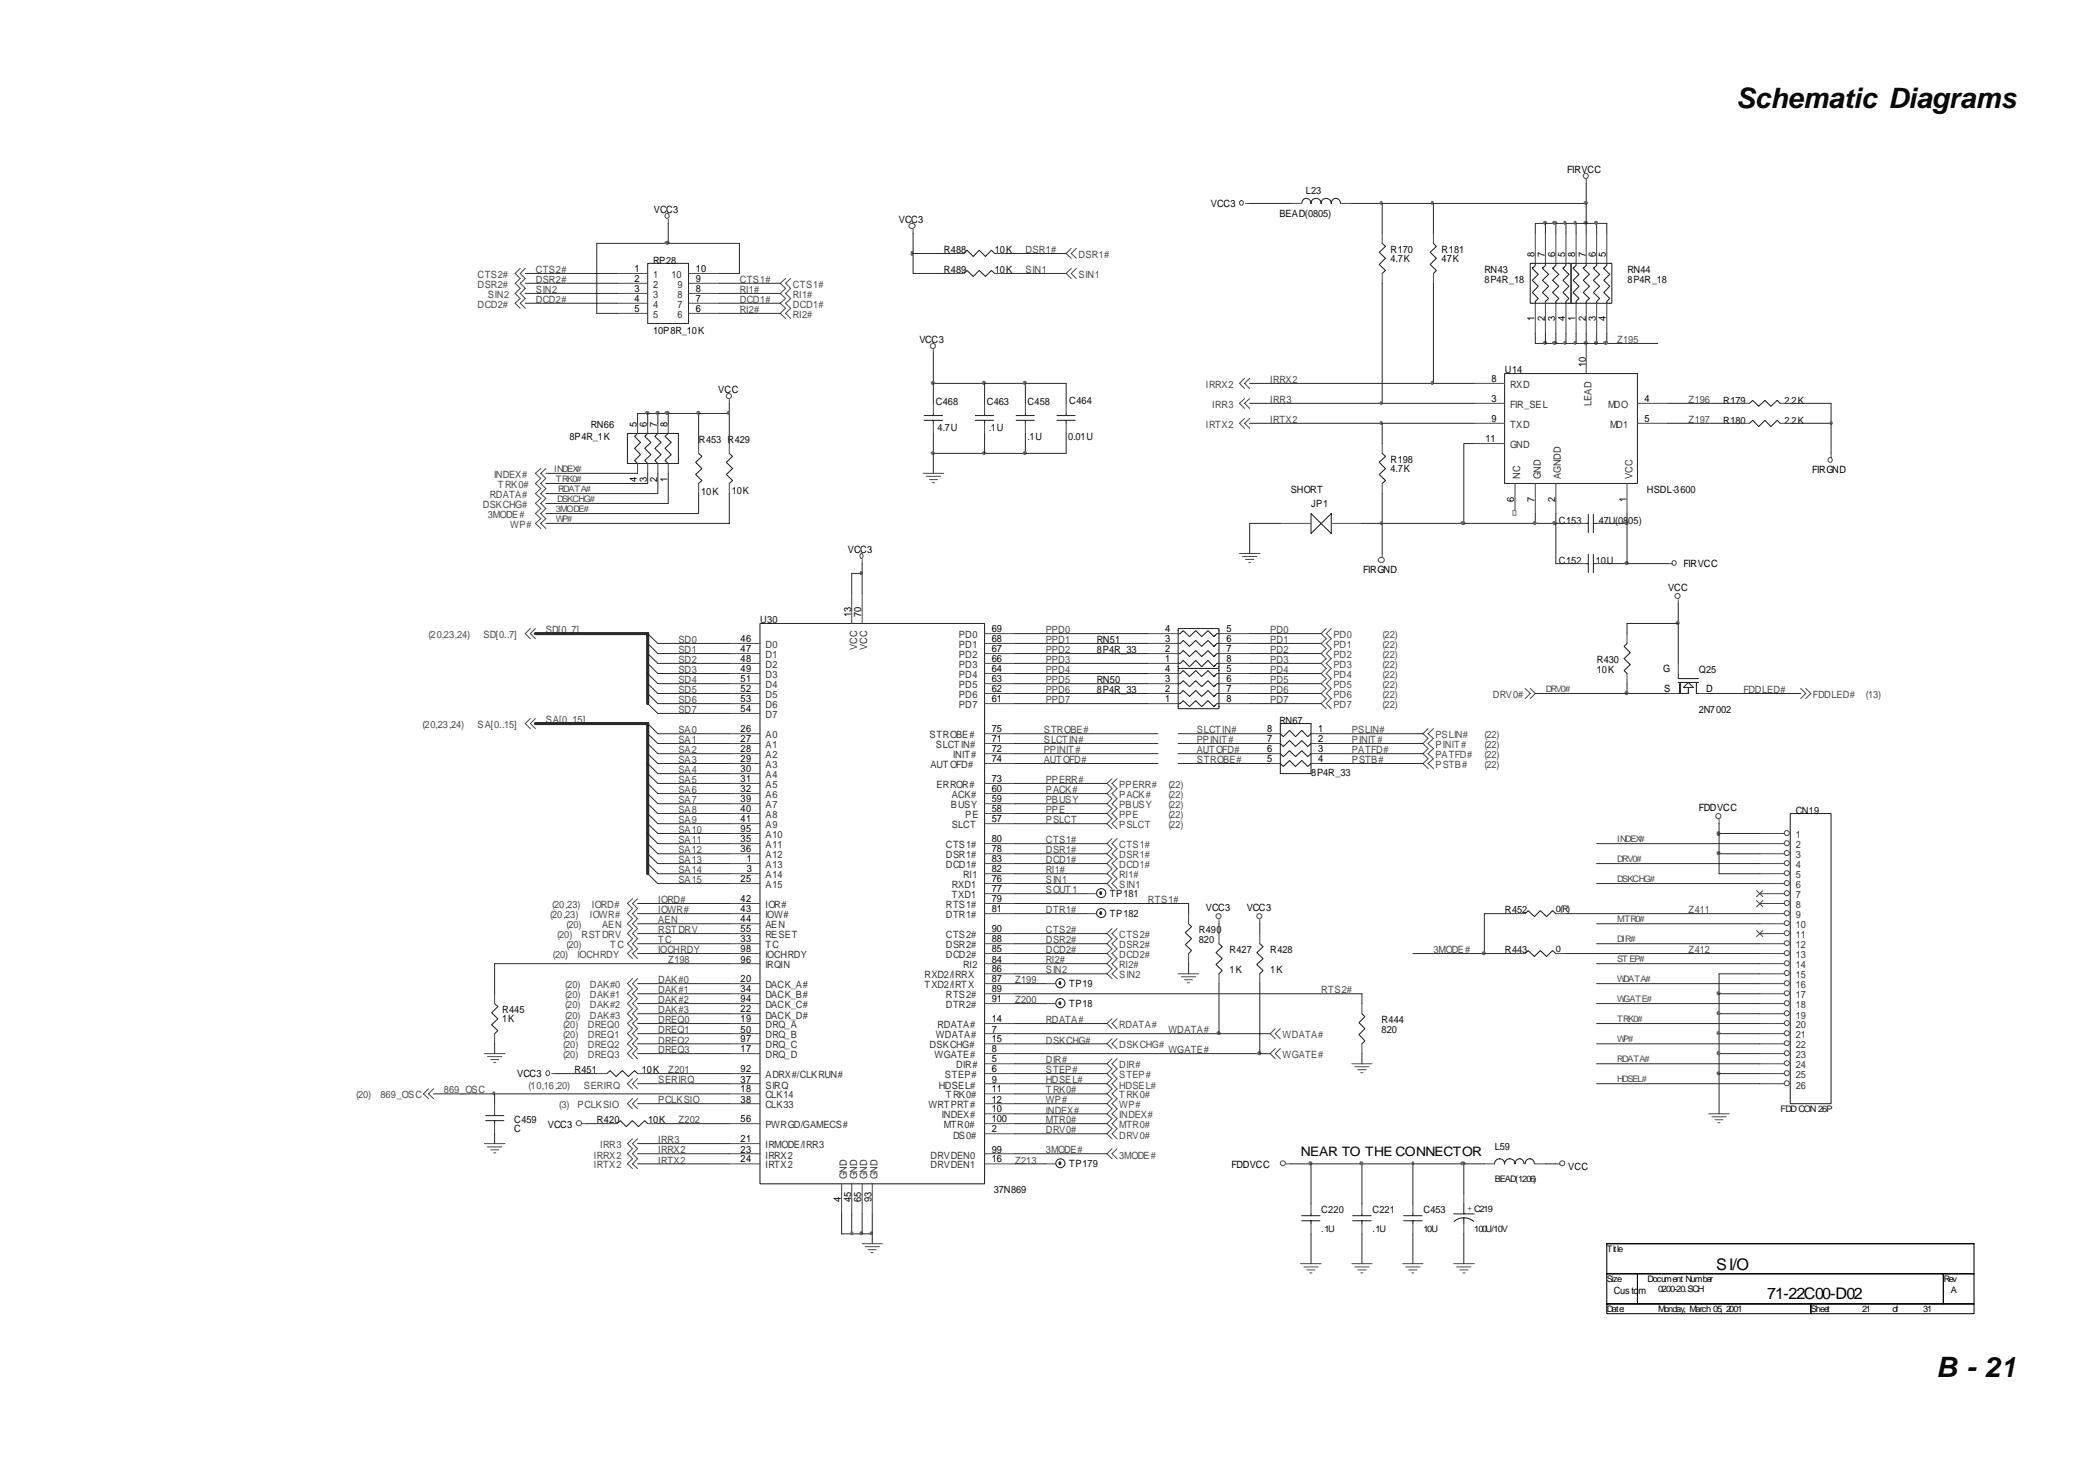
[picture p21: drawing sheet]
<svg xmlns="http://www.w3.org/2000/svg" width="297mm" height="210mm" viewBox="0 0 297 210" stroke-linecap="round" stroke-linejoin="round" font-family="sans-serif">
<defs><g id="words">
<g font-size="4">
<text x="246.7" y="15.4">Schematic Diagrams</text>
<text x="275.2" y="195.6">B - 21</text>
</g>
<g font-size="2.3">
<text x="241.5" y="176.2">ÂÅ¤Ñ ¹q ¸£</text>
<text x="243.9" y="180.4">S I/O</text>
<text x="251.1" y="184.7">71-22C00-D02</text>
</g>
<text font-size="1.8" x="184.9" y="164.3">NEAR TO THE CONNECTOR</text>
<g font-size="1.4">
<text x="172.1" y="29.4">VCC3</text>
<text x="222.7" y="24.6">FIRVCC</text>
<text x="92.9" y="30.3">VCC3</text>
<text x="127.7" y="31.7">VCC3</text>
<text x="90.2" y="38.7">1</text>
<text x="90.2" y="40.1">2</text>
<text x="90.2" y="41.5">3</text>
<text x="98.9" y="38.7">10</text>
<text x="98.9" y="40.1">9</text>
<text x="98.9" y="41.5">8</text>
<text x="218.1" y="36.5" transform="rotate(-90 218.1 36.5)">8</text>
<text x="219.6" y="36.5" transform="rotate(-90 219.6 36.5)">7</text>
<text x="221" y="36.5" transform="rotate(-90 221 36.5)">6</text>
<text x="222.4" y="36.5" transform="rotate(-90 222.4 36.5)">5</text>
<text x="223.9" y="36.5" transform="rotate(-90 223.9 36.5)">8</text>
<text x="225.4" y="36.5" transform="rotate(-90 225.4 36.5)">7</text>
<text x="226.8" y="36.5" transform="rotate(-90 226.8 36.5)">6</text>
<text x="228.2" y="36.5" transform="rotate(-90 228.2 36.5)">5</text>
<text x="90.2" y="42.9">4</text>
<text x="90.2" y="44.4">5</text>
<text x="98.9" y="42.9">7</text>
<text x="98.9" y="44.4">6</text>
<text x="218.1" y="45.7" transform="rotate(-90 218.1 45.7)">1</text>
<text x="219.6" y="45.7" transform="rotate(-90 219.6 45.7)">2</text>
<text x="221" y="45.7" transform="rotate(-90 221 45.7)">3</text>
<text x="222.4" y="45.7" transform="rotate(-90 222.4 45.7)">4</text>
<text x="223.9" y="45.7" transform="rotate(-90 223.9 45.7)">1</text>
<text x="225.4" y="45.7" transform="rotate(-90 225.4 45.7)">2</text>
<text x="226.8" y="45.7" transform="rotate(-90 226.8 45.7)">3</text>
<text x="228.2" y="45.7" transform="rotate(-90 228.2 45.7)">4</text>
<text x="130.7" y="48.8">VCC3</text>
<text x="225.4" y="52.1" transform="rotate(-90 225.4 52.1)">10</text>
<text x="102.1" y="55.9">VCC</text>
<text x="212" y="54.3">8</text>
<text x="212" y="60">9</text>
<text x="212" y="57.2">3</text>
<text x="233.7" y="57.2">4</text>
<text x="233.7" y="60">5</text>
<text x="90.5" y="60.6" transform="rotate(-90 90.5 60.6)">5</text>
<text x="91.9" y="60.6" transform="rotate(-90 91.9 60.6)">6</text>
<text x="93.4" y="60.6" transform="rotate(-90 93.4 60.6)">7</text>
<text x="94.8" y="60.6" transform="rotate(-90 94.8 60.6)">8</text>
<text x="211.1" y="62.8">11</text>
<text x="90.5" y="68.5" transform="rotate(-90 90.5 68.5)">4</text>
<text x="91.9" y="68.5" transform="rotate(-90 91.9 68.5)">3</text>
<text x="93.4" y="68.5" transform="rotate(-90 93.4 68.5)">2</text>
<text x="94.8" y="68.5" transform="rotate(-90 94.8 68.5)">1</text>
<text x="215.2" y="71.3" transform="rotate(-90 215.2 71.3)">6</text>
<text x="218.1" y="71.3" transform="rotate(-90 218.1 71.3)">7</text>
<text x="221" y="71.3" transform="rotate(-90 221 71.3)">2</text>
<text x="231.2" y="71.3" transform="rotate(-90 231.2 71.3)">1</text>
<text x="257.5" y="67.2">FIRGND</text>
<text x="120.5" y="78.6">VCC3</text>
<text x="193.7" y="81.5">FIRGND</text>
<text x="239.2" y="80.6">FIRVCC</text>
<text x="121" y="87.6" transform="rotate(-90 121 87.6)">13</text>
<text x="122.4" y="87.6" transform="rotate(-90 122.4 87.6)">70</text>
<text x="141" y="89.8">69</text>
<text x="165.6" y="89.8">4</text>
<text x="174.3" y="89.8">5</text>
<text x="237.1" y="84">VCC</text>
<text x="105.3" y="91.3">46</text>
<text x="105.3" y="92.7">47</text>
<text x="105.3" y="94.1">48</text>
<text x="105.3" y="95.6">49</text>
<text x="141" y="91.3">68</text>
<text x="141" y="92.7">67</text>
<text x="141" y="94.1">66</text>
<text x="141" y="95.6">64</text>
<text x="165.6" y="94.1">1</text>
<text x="165.6" y="92.7">2</text>
<text x="165.6" y="91.3">3</text>
<text x="165.6" y="95.6">4</text>
<text x="174.3" y="94.1">8</text>
<text x="174.3" y="92.7">7</text>
<text x="174.3" y="91.3">6</text>
<text x="174.3" y="95.6">5</text>
<text x="236.4" y="95.6">G</text>
<text x="105.3" y="97">51</text>
<text x="105.3" y="98.4">52</text>
<text x="105.3" y="99.8">53</text>
<text x="105.3" y="101.2">54</text>
<text x="141" y="97">63</text>
<text x="141" y="98.4">62</text>
<text x="141" y="99.8">61</text>
<text x="165.6" y="99.8">1</text>
<text x="165.6" y="98.4">2</text>
<text x="165.6" y="97">3</text>
<text x="174.3" y="99.8">8</text>
<text x="174.3" y="98.4">7</text>
<text x="174.3" y="97">6</text>
<text x="236.5" y="98.4">S</text>
<text x="242.5" y="98.4">D</text>
<text x="105.3" y="104.1">26</text>
<text x="105.3" y="105.5">27</text>
<text x="105.3" y="106.9">28</text>
<text x="141" y="104.1">75</text>
<text x="141" y="105.5">71</text>
<text x="141" y="106.9">72</text>
<text x="180.1" y="106.9">6</text>
<text x="180.1" y="105.5">7</text>
<text x="180.1" y="104.1">8</text>
<text x="187.3" y="104.1">1</text>
<text x="187.3" y="105.5">2</text>
<text x="187.3" y="106.9">3</text>
<text x="105.3" y="108.3">29</text>
<text x="105.3" y="109.7">30</text>
<text x="105.3" y="111.2">31</text>
<text x="105.3" y="112.6">32</text>
<text x="141" y="108.3">74</text>
<text x="141" y="112.6">60</text>
<text x="141" y="111.2">73</text>
<text x="180.1" y="108.3">5</text>
<text x="187.3" y="108.3">4</text>
<text x="105.3" y="114">39</text>
<text x="105.3" y="115.5">40</text>
<text x="105.3" y="116.8">41</text>
<text x="105.3" y="118.3">95</text>
<text x="105.3" y="119.7">35</text>
<text x="141" y="114">59</text>
<text x="141" y="115.5">58</text>
<text x="141" y="116.8">57</text>
<text x="141" y="119.7">80</text>
<text x="241.5" y="115.3">FDDVCC</text>
<text x="105.3" y="121.1">36</text>
<text x="105.3" y="125.4">25</text>
<text x="106.2" y="122.6">1</text>
<text x="106.2" y="124">3</text>
<text x="141" y="121.1">78</text>
<text x="141" y="122.6">83</text>
<text x="141" y="124">82</text>
<text x="141" y="125.4">76</text>
<text x="105.3" y="128.2">42</text>
<text x="105.3" y="129.7">43</text>
<text x="105.3" y="131.1">44</text>
<text x="141" y="128.2">79</text>
<text x="141" y="129.7">81</text>
<text x="141" y="126.8">77</text>
<text x="171.4" y="129.5">VCC3</text>
<text x="177.2" y="129.5">VCC3</text>
<text x="105.3" y="132.5">55</text>
<text x="105.3" y="133.9">33</text>
<text x="105.3" y="135.3">98</text>
<text x="105.3" y="136.8">96</text>
<text x="141" y="132.5">90</text>
<text x="141" y="133.9">88</text>
<text x="141" y="135.3">85</text>
<text x="141" y="136.8">84</text>
<text x="105.3" y="139.6">20</text>
<text x="105.3" y="141">34</text>
<text x="105.3" y="142.5">94</text>
<text x="105.3" y="143.9">22</text>
<text x="141" y="138.2">86</text>
<text x="141" y="141">89</text>
<text x="141" y="142.5">91</text>
<text x="141" y="139.6">87</text>
<text x="105.3" y="145.3">19</text>
<text x="105.3" y="146.7">50</text>
<text x="105.3" y="148.1">97</text>
<text x="105.3" y="149.6">17</text>
<text x="141" y="145.3">14</text>
<text x="141" y="146.7">7</text>
<text x="141" y="148.1">15</text>
<text x="141" y="149.6">8</text>
<text x="73.5" y="153.1">VCC3</text>
<text x="105.3" y="152.4">92</text>
<text x="105.3" y="155.2">18</text>
<text x="105.3" y="153.8">37</text>
<text x="141" y="151">5</text>
<text x="141" y="152.4">6</text>
<text x="141" y="153.8">9</text>
<text x="141" y="155.2">11</text>
<text x="77.9" y="160.2">VCC3</text>
<text x="105.3" y="159.5">56</text>
<text x="105.3" y="156.7">38</text>
<text x="141" y="156.7">12</text>
<text x="141" y="158.1">10</text>
<text x="141" y="159.5">100</text>
<text x="141" y="160.9">2</text>
<text x="105.3" y="163.8">23</text>
<text x="105.3" y="165.2">24</text>
<text x="105.3" y="162.4">21</text>
<text x="141" y="163.8">99</text>
<text x="141" y="165.2">16</text>
<text x="175" y="166">FDDVCC</text>
<text x="222.9" y="166.2">VCC</text>
<text x="119.5" y="170.8" transform="rotate(-90 119.5 170.8)">4</text>
<text x="121" y="170.8" transform="rotate(-90 121 170.8)">45</text>
<text x="122.4" y="170.8" transform="rotate(-90 122.4 170.8)">65</text>
<text x="123.8" y="170.8" transform="rotate(-90 123.8 170.8)">93</text>
<text x="229.4" y="183.9">Custom</text>
</g>
<g font-size="1.4" fill="#0d0d0d">
<text x="185.6" y="27.6">L23</text>
<text x="134.1" y="35.9">R488</text>
<text x="141.4" y="35.9">10K</text>
<text x="181.8" y="30.9">BEAD(0805)</text>
<text x="197.6" y="35.9">R170</text>
<text x="204.9" y="35.9">R181</text>
<text x="92.8" y="37.5">RP28</text>
<text x="134.1" y="38.8">R489</text>
<text x="141.4" y="38.8">10K</text>
<text x="197.6" y="37.3">4.7K</text>
<text x="204.9" y="37.3">47K</text>
<text x="211" y="38.8">RN43</text>
<text x="211" y="40.2">8P4R_18</text>
<text x="231.3" y="38.8">RN44</text>
<text x="231.3" y="40.2">8P4R_18</text>
<text x="92.8" y="47.5">10P8R_10K</text>
<text x="213.9" y="53">U14</text>
<text x="133" y="57.6">C468</text>
<text x="140.2" y="57.6">C463</text>
<text x="146" y="57.6">C458</text>
<text x="152" y="57.5">C464</text>
<text x="244.9" y="57.5">R179</text>
<text x="253.6" y="57.5">2.2K</text>
<text x="80.9" y="62.5">8P4R_1K</text>
<text x="84" y="60.8">RN66</text>
<text x="99.3" y="63">R453 R429</text>
<text x="133.2" y="61.3">4.7U</text>
<text x="140.5" y="61.3">.1U</text>
<text x="146" y="62.5">.1U</text>
<text x="151.8" y="62.5">0.01U</text>
<text x="197.6" y="65.8">R198</text>
<text x="244.9" y="60.3">R180</text>
<text x="253.6" y="60.3">2.2K</text>
<text x="99.6" y="70.4">10K</text>
<text x="104" y="70.2">10K</text>
<text x="183.5" y="70.1">SHORT</text>
<text x="197.6" y="67.1">4.7K</text>
<text x="234" y="70.1">HSDL-3600</text>
<text x="186.3" y="72.1">JP1</text>
<text x="221.6" y="74.5">C153</text>
<text x="226.8" y="74.5">.47U(0805)</text>
<text x="221.6" y="80.2">C152</text>
<text x="226.8" y="80.2">10U</text>
<text x="108" y="88.6">U30</text>
<text x="155.9" y="91.4">RN51</text>
<text x="155.9" y="92.8">8P4R_33</text>
<text x="226.9" y="94.2">R430</text>
<text x="226.9" y="95.7">10K</text>
<text x="241.5" y="95.7">Q25</text>
<text x="155.9" y="97.1">RN50</text>
<text x="155.9" y="98.5">8P4R_33</text>
<text x="241.5" y="101.4">2N7002</text>
<text x="181.8" y="102.9">RN67</text>
<text x="186.3" y="110.3">8P4R_33</text>
<text x="255.2" y="115.7">CN19</text>
<text x="157.8" y="130.4">TP182</text>
<text x="157.8" y="127.5">TP181</text>
<text x="213.9" y="129.8">R452</text>
<text x="170.4" y="132.6">R490</text>
<text x="170.4" y="134.1">820</text>
<text x="174.7" y="135.5">R427</text>
<text x="180.5" y="135.5">R428</text>
<text x="213.9" y="135.5">R443</text>
<text x="152" y="143.2">TP18</text>
<text x="152" y="140.3">TP19</text>
<text x="174.7" y="138.3">1K</text>
<text x="180.5" y="138.3">1K</text>
<text x="71.4" y="144">R445</text>
<text x="71.4" y="145.3">1K</text>
<text x="196.3" y="145.4">R444</text>
<text x="196.3" y="146.7">820</text>
<text x="81.6" y="152.5">R451</text>
<text x="91.2" y="152.5">10K</text>
<text x="73.1" y="159.6">C459</text>
<text x="73.1" y="160.9">C</text>
<text x="84.8" y="159.6">R420</text>
<text x="92.1" y="159.6">10K</text>
<text x="152" y="165.9">TP179</text>
<text x="212.5" y="163.5">L59</text>
<text x="141.2" y="169.6">37N869</text>
<text x="187.8" y="172.4">C220</text>
<text x="195.1" y="172.4">C221</text>
<text x="202.3" y="172.4">C453</text>
</g>
<g font-size="1.4" fill="#4a4a4a">
<text x="145.7" y="35.9">DSR1#</text>
<text x="67.9" y="39.5">CTS2#</text>
<text x="67.9" y="40.9">DSR2#</text>
<text x="76.1" y="41.7">SIN2</text>
<text x="76.1" y="38.8">CTS2#</text>
<text x="76.1" y="40.2">DSR2#</text>
<text x="105.1" y="40.2">CTS1#</text>
<text x="105.1" y="41.7">RI1#</text>
<text x="112.7" y="40.9">CTS1#</text>
<text x="145.7" y="38.8">SIN1</text>
<text x="153.3" y="36.7">DSR1#</text>
<text x="153.3" y="39.5">SIN1</text>
<text x="67.9" y="43.8">DCD2#</text>
<text x="69.3" y="42.4">SIN2</text>
<text x="76.1" y="43.1">DCD2#</text>
<text x="105.1" y="43.1">DCD1#</text>
<text x="105.1" y="44.5">RI2#</text>
<text x="112.7" y="45.2">RI2#</text>
<text x="112.7" y="43.8">DCD1#</text>
<text x="112.7" y="42.4">RI1#</text>
<text x="229.9" y="48.8">Z195</text>
<text x="171.4" y="55.2">IRRX2</text>
<text x="172.3" y="58">IRR3</text>
<text x="180.5" y="54.4">IRRX2</text>
<text x="180.5" y="57.3">IRR3</text>
<text x="240" y="57.3">Z196</text>
<text x="171.4" y="60.8">IRTX2</text>
<text x="180.5" y="60.1">IRTX2</text>
<text x="240" y="60.1">Z197</text>
<text x="69.6" y="70.8">RDATA#</text>
<text x="70.2" y="68">INDEX#</text>
<text x="70.8" y="69.4">TRK0#</text>
<text x="68.6" y="72.2">DSKCHG#</text>
<text x="69.3" y="73.6">3MODE#</text>
<text x="72.5" y="75.1">WP#</text>
<text x="60.9" y="90.7">(20,23,24)</text>
<text x="68.7" y="90.7">SD[0..7]</text>
<text x="77.6" y="90">SD[0..7]</text>
<text x="96.4" y="91.4">SD0</text>
<text x="96.4" y="92.8">SD1</text>
<text x="96.4" y="94.2">SD2</text>
<text x="96.4" y="95.7">SD3</text>
<text x="148.7" y="90">PPD0</text>
<text x="148.7" y="91.4">PPD1</text>
<text x="148.7" y="92.8">PPD2</text>
<text x="148.7" y="94.2">PPD3</text>
<text x="148.7" y="95.7">PPD4</text>
<text x="180.5" y="90">PD0</text>
<text x="180.5" y="91.4">PD1</text>
<text x="180.5" y="92.8">PD2</text>
<text x="180.5" y="94.2">PD3</text>
<text x="180.5" y="95.7">PD4</text>
<text x="189.5" y="90.7">PD0</text>
<text x="189.5" y="92.1">PD1</text>
<text x="189.5" y="93.6">PD2</text>
<text x="189.5" y="95">PD3</text>
<text x="196.5" y="90.7">(22)</text>
<text x="196.5" y="92.1">(22)</text>
<text x="196.5" y="93.6">(22)</text>
<text x="196.5" y="95">(22)</text>
<text x="96.4" y="97.1">SD4</text>
<text x="96.4" y="98.5">SD5</text>
<text x="96.4" y="100">SD6</text>
<text x="96.4" y="101.4">SD7</text>
<text x="148.7" y="97.1">PPD5</text>
<text x="148.7" y="98.5">PPD6</text>
<text x="148.7" y="100">PPD7</text>
<text x="180.5" y="97.1">PD5</text>
<text x="180.5" y="98.5">PD6</text>
<text x="180.5" y="100">PD7</text>
<text x="189.5" y="96.4">PD4</text>
<text x="189.5" y="97.8">PD5</text>
<text x="189.5" y="99.2">PD6</text>
<text x="189.5" y="100.7">PD7</text>
<text x="196.5" y="96.4">(22)</text>
<text x="196.5" y="97.8">(22)</text>
<text x="196.5" y="99.2">(22)</text>
<text x="196.5" y="100.7">(22)</text>
<text x="212.2" y="99.2">DRV0#</text>
<text x="247.8" y="98.5">FDDLED#</text>
<text x="257.7" y="99.2">FDDLED#</text>
<text x="265.2" y="99.2">(13)</text>
<text x="60.1" y="103.5">(20,23,24)</text>
<text x="67.9" y="103.5">SA[0..15]</text>
<text x="77.6" y="102.8">SA[0..15]</text>
<text x="96.4" y="104.2">SA0</text>
<text x="96.4" y="105.6">SA1</text>
<text x="96.4" y="107.1">SA2</text>
<text x="148.4" y="104.2">STROBE#</text>
<text x="148.4" y="105.6">SLCTIN#</text>
<text x="148.4" y="107.1">PPINIT#</text>
<text x="170.1" y="104.2">SLCTIN#</text>
<text x="170.1" y="105.6">PPINIT#</text>
<text x="170.1" y="107.1">AUTOFD#</text>
<text x="192.1" y="104.2">PSLIN#</text>
<text x="192.1" y="107.1">PATFD#</text>
<text x="192.1" y="105.6">PINIT#</text>
<text x="204" y="107.7">PATFD#</text>
<text x="204" y="106.3">PINIT#</text>
<text x="204" y="104.9">PSLIN#</text>
<text x="211" y="107.7">(22)</text>
<text x="211" y="106.3">(22)</text>
<text x="211" y="104.9">(22)</text>
<text x="96.4" y="108.5">SA3</text>
<text x="96.4" y="109.9">SA4</text>
<text x="96.4" y="111.3">SA5</text>
<text x="96.4" y="112.7">SA6</text>
<text x="148.4" y="108.5">AUTOFD#</text>
<text x="148.7" y="111.3">PPERR#</text>
<text x="148.7" y="112.7">PACK#</text>
<text x="159.1" y="113.5">PACK#</text>
<text x="159.1" y="112">PPERR#</text>
<text x="166.1" y="113.5">(22)</text>
<text x="166.1" y="112">(22)</text>
<text x="170.1" y="108.5">STROBE#</text>
<text x="192.1" y="108.5">PSTB#</text>
<text x="204" y="109.2">PSTB#</text>
<text x="211" y="109.2">(22)</text>
<text x="96.4" y="114.2">SA7</text>
<text x="96.4" y="115.6">SA8</text>
<text x="96.4" y="117">SA9</text>
<text x="96.4" y="118.4">SA10</text>
<text x="96.4" y="119.9">SA11</text>
<text x="148.7" y="114.2">PBUSY</text>
<text x="148.7" y="115.6">PPE</text>
<text x="148.7" y="117">PSLCT</text>
<text x="148.7" y="119.9">CTS1#</text>
<text x="159.1" y="114.9">PBUSY</text>
<text x="159.1" y="116.3">PPE</text>
<text x="159.1" y="117.7">PSLCT</text>
<text x="166.1" y="114.9">(22)</text>
<text x="166.1" y="116.3">(22)</text>
<text x="166.1" y="117.7">(22)</text>
<text x="96.4" y="121.2">SA12</text>
<text x="96.4" y="122.7">SA13</text>
<text x="96.4" y="124.1">SA14</text>
<text x="96.4" y="125.5">SA15</text>
<text x="148.7" y="121.2">DSR1#</text>
<text x="148.7" y="122.7">DCD1#</text>
<text x="148.7" y="124.1">RI1#</text>
<text x="148.7" y="125.5">SIN1</text>
<text x="159.1" y="123.4">DCD1#</text>
<text x="159.1" y="122">DSR1#</text>
<text x="159.1" y="120.6">CTS1#</text>
<text x="159.1" y="124.8">RI1#</text>
<text x="78.2" y="130.5">(20,23)</text>
<text x="78.5" y="129.1">(20,23)</text>
<text x="80.5" y="131.9">(20)</text>
<text x="83.8" y="130.5">IOWR#</text>
<text x="84.1" y="129.1">IORD#</text>
<text x="85.6" y="131.9">AEN</text>
<text x="93.5" y="128.4">IORD#</text>
<text x="93.5" y="129.8">IOWR#</text>
<text x="93.5" y="131.2">AEN</text>
<text x="148.7" y="127">SOUT1</text>
<text x="148.7" y="129.8">DTR1#</text>
<text x="159.1" y="126.2">SIN1</text>
<text x="163.1" y="128.4">RTS1#</text>
<text x="240" y="129.8">Z411</text>
<text x="78.6" y="136.2">(20)</text>
<text x="79.2" y="133.4">(20)</text>
<text x="80.5" y="134.8">(20)</text>
<text x="82.1" y="136.2">IOCHRDY</text>
<text x="82.7" y="133.4">RSTDRV</text>
<text x="86.7" y="134.8">TC</text>
<text x="93.5" y="132.6">RSTDRV</text>
<text x="93.5" y="134.1">TC</text>
<text x="93.5" y="135.5">IOCHRDY</text>
<text x="95" y="136.9">Z198</text>
<text x="148.7" y="132.6">CTS2#</text>
<text x="148.7" y="134.1">DSR2#</text>
<text x="148.7" y="135.5">DCD2#</text>
<text x="148.7" y="136.9">RI2#</text>
<text x="159.1" y="137.6">RI2#</text>
<text x="159.1" y="136.2">DCD2#</text>
<text x="159.1" y="134.8">DSR2#</text>
<text x="159.1" y="133.4">CTS2#</text>
<text x="203.7" y="135.5">3MODE#</text>
<text x="240" y="135.5">Z412</text>
<text x="80.3" y="141.9">(20)</text>
<text x="80.3" y="143.3">(20)</text>
<text x="80.3" y="140.5">(20)</text>
<text x="83.8" y="141.9">DAK#1</text>
<text x="83.8" y="143.3">DAK#2</text>
<text x="83.8" y="140.5">DAK#0</text>
<text x="93.5" y="139.7">DAK#0</text>
<text x="93.5" y="141.2">DAK#1</text>
<text x="93.5" y="142.6">DAK#2</text>
<text x="144.3" y="139.7">Z199</text>
<text x="144.3" y="142.6">Z200</text>
<text x="148.7" y="138.3">SIN2</text>
<text x="159.1" y="139">SIN2</text>
<text x="187.8" y="141.2">RTS2#</text>
<text x="80" y="147.6">(20)</text>
<text x="80" y="149">(20)</text>
<text x="80" y="146.1">(20)</text>
<text x="80.3" y="144.7">(20)</text>
<text x="83.5" y="147.6">DREQ1</text>
<text x="83.5" y="149">DREQ2</text>
<text x="83.5" y="146.1">DREQ0</text>
<text x="83.8" y="144.7">DAK#3</text>
<text x="93.5" y="144">DAK#3</text>
<text x="93.5" y="145.4">DREQ0</text>
<text x="93.5" y="146.9">DREQ1</text>
<text x="93.5" y="148.3">DREQ2</text>
<text x="93.5" y="149.7">DREQ3</text>
<text x="148.7" y="145.4">RDATA#</text>
<text x="148.7" y="148.3">DSKCHG#</text>
<text x="159.1" y="146.1">RDATA#</text>
<text x="159.1" y="149">DSKCHG#</text>
<text x="166.1" y="146.9">WDATA#</text>
<text x="166.1" y="149.7">WGATE#</text>
<text x="182.3" y="147.6">WDATA#</text>
<text x="63.1" y="155.4">869_OSC</text>
<text x="75.1" y="154.7">(10,16,20)</text>
<text x="80" y="150.4">(20)</text>
<text x="83" y="154.7">SERIRQ</text>
<text x="83.5" y="150.4">DREQ3</text>
<text x="93.5" y="154">SERIRQ</text>
<text x="95" y="152.5">Z201</text>
<text x="148.7" y="151.1">DIR#</text>
<text x="148.7" y="152.5">STEP#</text>
<text x="148.7" y="154">HDSEL#</text>
<text x="148.7" y="155.4">TRK0#</text>
<text x="159.1" y="151.8">DIR#</text>
<text x="159.1" y="153.3">STEP#</text>
<text x="159.1" y="154.7">HDSEL#</text>
<text x="182.3" y="150.4">WGATE#</text>
<text x="50.6" y="156.1">(20)</text>
<text x="54.1" y="156.1">869_OSC</text>
<text x="79.5" y="157.5">(3)</text>
<text x="82.1" y="157.5">PCLKSIO</text>
<text x="93.5" y="156.8">PCLKSIO</text>
<text x="96.4" y="159.6">Z202</text>
<text x="148.7" y="156.8">WP#</text>
<text x="148.7" y="158.2">INDEX#</text>
<text x="148.7" y="159.6">MTR0#</text>
<text x="148.7" y="161.1">DRV0#</text>
<text x="159.1" y="158.9">INDEX#</text>
<text x="159.1" y="160.4">MTR0#</text>
<text x="159.1" y="161.8">DRV0#</text>
<text x="159.1" y="156.1">TRK0#</text>
<text x="159.1" y="157.5">WP#</text>
<text x="84.4" y="164.6">IRRX2</text>
<text x="84.4" y="166">IRTX2</text>
<text x="85.3" y="163.2">IRR3</text>
<text x="93.5" y="162.5">IRR3</text>
<text x="93.5" y="163.9">IRRX2</text>
<text x="93.5" y="165.4">IRTX2</text>
<text x="144.3" y="165.4">Z213</text>
<text x="148.7" y="163.9">3MODE#</text>
<text x="159.1" y="164.6">3MODE#</text>
</g>
<g font-size="1.4" fill="#343434">
<text x="92.8" y="39.5">1</text>
<text x="92.8" y="40.9">2</text>
<text x="95.4" y="39.5">10</text>
<text x="96.3" y="40.9">9</text>
<text x="92.8" y="42.4">3</text>
<text x="92.8" y="43.8">4</text>
<text x="92.8" y="45.2">5</text>
<text x="96.3" y="42.4">8</text>
<text x="96.3" y="43.8">7</text>
<text x="96.3" y="45.2">6</text>
<text x="214.6" y="55.2">RXD</text>
<text x="214.6" y="58">FIR_SEL</text>
<text x="226.2" y="57.7" transform="rotate(-90 226.2 57.7)">LEAD</text>
<text x="228.5" y="58">MDO</text>
<text x="214.6" y="63.7">GND</text>
<text x="214.6" y="60.8">TXD</text>
<text x="228.8" y="60.8">MD1</text>
<text x="216.1" y="68" transform="rotate(-90 216.1 68)">NC</text>
<text x="219" y="68" transform="rotate(-90 219 68)">GND</text>
<text x="221.8" y="68" transform="rotate(-90 221.8 68)">AGNDD</text>
<text x="232" y="68" transform="rotate(-90 232 68)">VCC</text>
<text x="108.8" y="92.1">D0</text>
<text x="108.8" y="93.6">D1</text>
<text x="108.8" y="95">D2</text>
<text x="121.8" y="92.3" transform="rotate(-90 121.8 92.3)">VCC</text>
<text x="123.3" y="92.3" transform="rotate(-90 123.3 92.3)">VCC</text>
<text x="136.3" y="90.7">PD0</text>
<text x="136.3" y="92.1">PD1</text>
<text x="136.3" y="93.6">PD2</text>
<text x="136.3" y="95">PD3</text>
<text x="108.8" y="96.4">D3</text>
<text x="108.8" y="97.8">D4</text>
<text x="108.8" y="99.2">D5</text>
<text x="108.8" y="100.7">D6</text>
<text x="136.3" y="96.4">PD4</text>
<text x="136.3" y="97.8">PD5</text>
<text x="136.3" y="99.2">PD6</text>
<text x="136.3" y="100.7">PD7</text>
<text x="108.8" y="102.1">D7</text>
<text x="108.8" y="104.9">A0</text>
<text x="108.8" y="106.3">A1</text>
<text x="108.8" y="107.7">A2</text>
<text x="132.1" y="104.9">STROBE#</text>
<text x="133" y="106.3">SLCTIN#</text>
<text x="135.4" y="107.7">INIT#</text>
<text x="108.8" y="109.2">A3</text>
<text x="108.8" y="110.6">A4</text>
<text x="108.8" y="112">A5</text>
<text x="108.8" y="113.5">A6</text>
<text x="132.2" y="109.2">AUTOFD#</text>
<text x="133.1" y="112">ERROR#</text>
<text x="135.3" y="113.5">ACK#</text>
<text x="108.8" y="114.9">A7</text>
<text x="108.8" y="116.3">A8</text>
<text x="108.8" y="117.7">A9</text>
<text x="108.8" y="119.1">A10</text>
<text x="135.2" y="114.9">BUSY</text>
<text x="135.3" y="117.7">SLCT</text>
<text x="137.2" y="116.3">PE</text>
<text x="255.2" y="119.1">1</text>
<text x="108.8" y="120.6">A11</text>
<text x="108.8" y="122">A12</text>
<text x="108.8" y="123.4">A13</text>
<text x="108.8" y="124.8">A14</text>
<text x="134.4" y="120.6">CTS1#</text>
<text x="134.4" y="122">DSR1#</text>
<text x="134.4" y="123.4">DCD1#</text>
<text x="136.9" y="124.8">RI1</text>
<text x="255.2" y="120.6">2</text>
<text x="255.2" y="122">3</text>
<text x="255.2" y="123.4">4</text>
<text x="255.2" y="124.8">5</text>
<text x="108.8" y="129.1">IOR#</text>
<text x="108.8" y="130.5">IOW#</text>
<text x="108.8" y="131.9">AEN</text>
<text x="108.8" y="126.2">A15</text>
<text x="134.4" y="129.1">RTS1#</text>
<text x="134.4" y="130.5">DTR1#</text>
<text x="135.3" y="126.2">RXD1</text>
<text x="135.3" y="127.7">TXD1</text>
<text x="255.2" y="126.2">6</text>
<text x="255.2" y="127.7">7</text>
<text x="255.2" y="129.1">8</text>
<text x="255.2" y="130.5">9</text>
<text x="255.2" y="131.9">10</text>
<text x="108.8" y="133.4">RESET</text>
<text x="108.8" y="134.8">TC</text>
<text x="108.8" y="136.2">IOCHRDY</text>
<text x="108.8" y="137.6">IRQIN</text>
<text x="134.4" y="133.4">CTS2#</text>
<text x="134.4" y="134.8">DSR2#</text>
<text x="134.4" y="136.2">DCD2#</text>
<text x="136.9" y="137.6">RI2</text>
<text x="255.2" y="133.4">11</text>
<text x="255.2" y="134.8">12</text>
<text x="255.2" y="136.2">13</text>
<text x="255.2" y="137.6">14</text>
<text x="108.8" y="140.5">DACK_A#</text>
<text x="108.8" y="141.9">DACK_B#</text>
<text x="108.8" y="143.3">DACK_C#</text>
<text x="131.4" y="139">RXD2/IRRX</text>
<text x="131.4" y="140.5">TXD2/IRTX</text>
<text x="134.4" y="141.9">RTS2#</text>
<text x="134.4" y="143.3">DTR2#</text>
<text x="255.2" y="139">15</text>
<text x="255.2" y="140.5">16</text>
<text x="255.2" y="141.9">17</text>
<text x="255.2" y="143.3">18</text>
<text x="108.8" y="144.7">DACK_D#</text>
<text x="108.8" y="146.1">DRQ_A</text>
<text x="108.8" y="147.6">DRQ_B</text>
<text x="108.8" y="149">DRQ_C</text>
<text x="132.1" y="149">DSKCHG#</text>
<text x="133" y="147.6">WDATA#</text>
<text x="133.2" y="146.1">RDATA#</text>
<text x="255.2" y="144.7">19</text>
<text x="255.2" y="146.1">20</text>
<text x="255.2" y="147.6">21</text>
<text x="255.2" y="149">22</text>
<text x="108.8" y="150.4">DRQ_D</text>
<text x="108.8" y="153.3">ADRX#/CLKRUN#</text>
<text x="108.8" y="154.7">SIRQ</text>
<text x="132.8" y="150.4">WGATE#</text>
<text x="133.4" y="154.7">HDSEL#</text>
<text x="134.3" y="153.3">STEP#</text>
<text x="135.9" y="151.8">DIR#</text>
<text x="255.2" y="150.4">23</text>
<text x="255.2" y="151.8">24</text>
<text x="255.2" y="153.3">25</text>
<text x="255.2" y="154.7">26</text>
<text x="108.8" y="160.4">PWRGD/GAMECS#</text>
<text x="108.8" y="156.1">CLK14</text>
<text x="108.8" y="157.5">CLK33</text>
<text x="132" y="157.5">WRTPRT#</text>
<text x="133.8" y="158.9">INDEX#</text>
<text x="134.1" y="160.4">MTR0#</text>
<text x="134.4" y="156.1">TRK0#</text>
<text x="135.4" y="161.8">DS0#</text>
<text x="108.8" y="164.6">IRRX2</text>
<text x="108.8" y="166">IRTX2</text>
<text x="108.8" y="163.2">IRMODE/IRR3</text>
<text x="120.4" y="167.5" transform="rotate(-90 120.4 167.5)">GND</text>
<text x="121.8" y="167.5" transform="rotate(-90 121.8 167.5)">GND</text>
<text x="123.3" y="167.5" transform="rotate(-90 123.3 167.5)">GND</text>
<text x="124.7" y="167.5" transform="rotate(-90 124.7 167.5)">GND</text>
<text x="132.2" y="166">DRVDEN1</text>
<text x="132.2" y="164.6">DRVDEN0</text>
</g>
<g font-size="1.3" fill="#4a4a4a">
<text x="78.8" y="67.1">INDEX#</text>
<text x="79" y="68.5">TRK0#</text>
<text x="79.2" y="71.3">DSKCHG#</text>
<text x="79.3" y="69.9">RDATA#</text>
<text x="79" y="72.8">3MODE#</text>
<text x="79" y="74.2">WP#</text>
<text x="219.7" y="98.3">DRV0#</text>
<text x="229.9" y="119.7">INDEX#</text>
<text x="229.9" y="125.4">DSKCHG#</text>
<text x="229.9" y="122.5">DRV0#</text>
<text x="229.9" y="131.1">MTR0#</text>
<text x="229.9" y="136.7">STEP#</text>
<text x="229.9" y="133.9">DIR#</text>
<text x="229.9" y="139.6">WDATA#</text>
<text x="229.9" y="142.4">WGATE#</text>
<text x="229.9" y="148.1">WP#</text>
<text x="229.9" y="145.3">TRK0#</text>
<text x="229.9" y="151">RDATA#</text>
<text x="229.9" y="153.8">HDSEL#</text>
</g>
<g font-size="1.3" fill="#0d0d0d">
<text x="221.1" y="129.6">0(R)</text>
<text x="221.1" y="135.3">0</text>
<text x="253" y="158.1">FDD CON 26P</text>
<text x="212.5" y="168">BEAD(1206)</text>
<text x="187.8" y="175.1">.1U</text>
<text x="195.1" y="175.1">.1U</text>
<text x="202.3" y="175.1">10U</text>
<text x="209.5" y="175.1">100U/10V</text>
</g>
<text font-size="1.3" fill="#1b1b1b" x="208.5" y="172.1">+ C219</text>
<g font-size="1.3">
<text x="228.4" y="178">Title</text>
<text x="228.4" y="182.3">Size</text>
<text x="234.2" y="182.3">Document Number</text>
<text x="235.7" y="183.6">0200-20.SCH</text>
<text x="276.2" y="182.3">Rev</text>
<text x="277.3" y="183.8">A</text>
<text x="228.4" y="186.5">Date:</text>
<text x="235.7" y="186.5">Monday, March 05, 2001</text>
<text x="257.4" y="186.5">Sheet</text>
<text x="264.6" y="186.5">21</text>
<text x="269" y="186.5">of</text>
<text x="273.3" y="186.5">31</text>
</g>
</g></defs>
<path d="M228.4 173.9h52.2v2.8h-52.2zM228.4 176.7h52.2v4.3h-52.2zM228.4 181h4.3v4.3h-4.3zM228.4 185.3h29v1.4h-29zM232.7 181h43.5v4.3h-43.5zM257.4 185.3h23.2v1.4h-23.2zM276.2 181h4.4v4.3h-4.4z" fill="none" stroke="#000" stroke-width=".14"/>
<g fill="none" stroke="#4a4a4a" stroke-width=".14">
<path d="M73.9 38.1l-.7 .8 .7 .7-.7 .7 .7 .7-.7 .7 .7 .7-.7 .7 .7 .7M74.7 38.1l-.8 .8 .8 .7-.8 .7 .8 .7-.8 .7 .8 .7-.8 .7 .8 .7M87.7 38.9h4.4M95 31.2v.6M97.9 38.9h4.3M111.7 39.6l-.8 .7 .8 .7-.8 .7 .8 .7-.8 .7 .8 .7-.8 .7 .8 .8M112.4 39.6l-.7 .7 .7 .7-.7 .7 .7 .7-.7 .7 .7 .7-.7 .7 .7 .8M129.2 31.9a.42 .42 0 0 1 .6-.1 .42 .42 0 0 1 .2 .5 .46 .46 0 0 1-.5 .2 .46 .46 0 0 1-.3-.4zM129.8 32.6v.5M152.2 35.3l-.7 .7 .7 .7M152.2 38.1l-.7 .8 .7 .7M153 35.3l-.8 .7 .8 .7"/>
<path d="M153 38.1l-.8 .8 .8 .7M176.3 28.5a.31 .31 0 0 1 .4 .3 .31 .31 0 0 1-.4 .3 .38 .38 0 0 1 0-.6zM177 28.9h.6M183.4 28.9h1.4M190.6 28.9h1.5M196.4 33.1v1.5M196.4 38.9v1.4M203.7 33.1v1.5M203.7 38.9v1.4M225.4 25.5v.5M87.7 40.3h4.4M87.7 41.7h4.4"/>
<path d="M87.7 43.1h4.4M87.7 44.5h4.4M97.9 40.3h4.3M97.9 41.7h4.3M97.9 43.1h4.3M97.9 44.5h4.3M103.7 56.8v.5M132.6 49.7v.5M132.6 57.3v1.5M139.9 57.3v1.5M145.7 57.3v1.5M151.5 57.3v1.5"/>
<path d="M176.9 59.5l-.7 .7 .7 .7M176.9 56.6l-.7 .7 .7 .7M176.9 53.8l-.7 .7 .7 .7M177.6 59.5l-.7 .7 .7 .7M177.6 56.6l-.7 .7 .7 .7M177.6 53.8l-.7 .7 .7 .7M247.2 57.3h1.4M253 57.3h1.4M76.9 66.6l-.8 .7 .8 .7-.8 .7 .8 .7-.8 .7 .8 .7-.8 .7 .8 .8-.8 .7 .8 .7-.8 .7 .8 .7M77.6 66.6l-.7 .7 .7 .7-.7 .7 .7 .7-.7 .7 .7 .7-.7 .7 .7 .8-.7 .7 .7 .7-.7 .7 .7 .7M90.6 60.2v1.4M90.6 65.9v1.4"/>
<path d="M92.1 60.2v1.4M92.1 65.9v1.4M93.5 60.2v1.4M93.5 65.9v1.4M95 60.2v1.4M95 65.9v1.4M99.3 63v1.4M99.3 68.7v1.4M103.7 63v1.4M103.7 68.7v1.4M122.3 78.7h.1a.41 .41 0 0 1 0 .7 .42 .42 0 0 1-.1-.7zM122.5 79.5v.6"/>
<path d="M131.2 67.3h2.9M131.6 67.7h2.1M132.1 68.2h1.1M132.5 68.6h.3M132.6 60.2v1.4M139.9 60.2v1.4M145.7 60.2v1.4M151.5 60.2v1.4M176.2 78.7h2.8M176.6 79.1h2M177 79.5h1.2M177.5 79.9h.2"/>
<path d="M196.4 63v1.4M196.4 68.7v1.4M196.4 78.7v.5M224 74.4h1.4M226.9 74.4h1.5M247.2 60.2h1.4M253 60.2h1.4M260.2 64.4v.6M75.4 89.3l-.7 .7 .7 .8M76.1 89.3l-.7 .7 .7 .8M103.7 91.4h4.3M103.7 92.9h4.3"/>
<path d="M103.7 94.3h4.3M103.7 95.7h4.3M103.7 97.2h4.3M103.7 98.6h4.3M103.7 100h4.3M121 84.3v4.3M122.5 84.3v4.3M139.9 91.4h4.3M139.9 92.9h4.3M139.9 94.3h4.3M139.9 95.7h4.3M139.9 97.2h4.3"/>
<path d="M139.9 98.6h4.3M139.9 100h4.3M139.9 90h4.3M188.5 89.3l-.7 .7 .7 .8-.7 .6 .7 .8-.7 .7 .7 .7-.7 .7 .7 .7-.7 .7 .7 .7-.7 .8 .7 .6-.7 .8 .7 .7-.7 .7 .7 .7M189.2 89.3l-.7 .7 .7 .8-.7 .6 .7 .8-.7 .7 .7 .7-.7 .7 .7 .7-.7 .7 .7 .7-.7 .8 .7 .6-.7 .8 .7 .7-.7 .7 .7 .7M216.8 97.8l.7 .8-.7 .7M217.5 97.8l.7 .8-.7 .7M224 80.1h1.4M226.9 80.1h1.5M237 80.1h.6M238.5 85.2v.6M255.9 97.8l.7 .8-.7 .7"/>
<path d="M256.6 97.8l.8 .8-.8 .7M75.4 102.1l-.7 .7 .7 .8M76.1 102.1l-.7 .7 .7 .8M103.7 101.4h4.3M103.7 104.3h4.3M103.7 105.7h4.3M103.7 107.1h4.3M103.7 108.5h4.3M103.7 109.9h4.3M103.7 111.3h4.3M103.7 112.8h4.3M103.7 114.2h4.3"/>
<path d="M103.7 115.6h4.3M103.7 117.1h4.3M103.7 119.9h4.3M103.7 118.5h4.3M139.9 104.3h4.3M139.9 105.7h4.3M139.9 107.1h4.3M139.9 108.5h4.3M139.9 111.3h4.3M139.9 112.8h4.3M139.9 114.2h4.3M139.9 115.6h4.3"/>
<path d="M139.9 117.1h4.3M139.9 119.9h4.3M158 110.7l-.7 .6 .7 .8-.7 .7 .7 .7-.7 .7 .7 .7-.7 .7 .7 .7-.7 .8 .7 .7M158 119.2l-.7 .7 .7 .7-.7 .7 .7 .7-.7 .7 .7 .7-.7 .8 .7 .6-.7 .8 .7 .7M158.8 110.7l-.8 .6 .8 .8-.8 .7 .8 .7-.8 .7 .8 .7-.8 .7 .8 .7-.8 .8 .8 .7M158.8 119.2l-.8 .7 .8 .7-.8 .7 .8 .7-.8 .7 .8 .7-.8 .8 .8 .6-.8 .8 .8 .7M203 103.6l-.8 .7 .8 .6-.8 .8 .8 .7-.8 .7 .8 .7-.8 .7 .8 .7M203.7 103.6l-.7 .7 .7 .6-.7 .8 .7 .7-.7 .7 .7 .7-.7 .7 .7 .7M244.3 116.5v.6M89.9 127.7l-.7 .7 .7 .7-.7 .7 .7 .8-.7 .7 .7 .7-.7 .7 .7 .7-.7 .7 .7 .7-.7 .7 .7 .7M89.9 139.1l-.7 .7 .7 .7-.7 .7 .7 .7-.7 .7 .7 .7-.7 .8 .7 .7-.7 .7 .7 .7-.7 .7 .7 .7-.7 .7 .7 .7-.7 .7 .7 .8M90.6 127.7l-.7 .7 .7 .7-.7 .7 .7 .8-.7 .7 .7 .7-.7 .7 .7 .7-.7 .7 .7 .7-.7 .7 .7 .7"/>
<path d="M90.6 139.1l-.7 .7 .7 .7-.7 .7 .7 .7-.7 .7 .7 .7-.7 .8 .7 .7-.7 .7 .7 .7-.7 .7 .7 .7-.7 .7 .7 .7-.7 .7 .7 .8M103.7 128.4h4.3M103.7 129.8h4.3M103.7 131.3h4.3M103.7 132.7h4.3M103.7 139.8h4.3M103.7 134.1h4.3M103.7 121.3h4.3M103.7 122.7h4.3M103.7 124.2h4.3M103.7 125.6h4.3M103.7 135.5h4.3"/>
<path d="M103.7 137h4.3M139.9 138.4h4.3M139.9 128.4h4.3M139.9 129.8h4.3M139.9 132.7h4.3M139.9 139.8h4.3M139.9 134.1h4.3M139.9 121.3h4.3M139.9 122.7h4.3M139.9 124.2h4.3M139.9 125.6h4.3M139.9 127h4.3"/>
<path d="M139.9 135.5h4.3M139.9 137h4.3M148.6 139.8h1.4M158 132l-.7 .7 .7 .7-.7 .7 .7 .7-.7 .7 .7 .7-.7 .8 .7 .7-.7 .7 .7 .7M158.8 132l-.8 .7 .8 .7-.8 .7 .8 .7-.8 .7 .8 .7-.8 .8 .8 .7-.8 .7 .8 .7M167.4 138.4h3M167.9 138.8h2M168.3 139.2h1.2M168.8 139.7h.3M173.2 130.7v.6M173.2 132.7v1.4M173.2 138.4v1.4"/>
<path d="M179 130.7v.6M179 132.7v1.4M179 138.4v1.4M60.9 154.7l-.7 .8 .7 .6M61.6 154.7l-.7 .8 .7 .6M68.9 149.7h2.9M69.3 150.2h2M69.7 150.6h1.2M70.2 151h.3M70.3 141.2v1.4M70.3 146.9v1.4M70.3 156.9v1.4"/>
<path d="M70.3 159.7v1.4M77.7 152.2h.2a.34 .34 0 0 1 .2 .4 .34 .34 0 0 1-.4 .2 .4 .4 0 0 1 0-.6zM78.4 152.6h.6M82.8 159.7h.6M86.3 159.7h1.4M89.9 153.3l-.7 .7 .7 .7M89.9 156.1l-.7 .8 .7 .7M90.6 153.3l-.7 .7 .7 .7M90.6 156.1l-.7 .8 .7 .7M92.1 159.7h1.4M103.7 149.7h4.3M103.7 159.7h4.3"/>
<path d="M103.7 152.6h4.3M103.7 141.2h4.3M103.7 142.6h4.3M103.7 145.5h4.3M103.7 146.9h4.3M103.7 148.3h4.3M103.7 154h4.3M103.7 155.5h4.3M103.7 156.9h4.3M103.7 144.1h4.3M139.9 151.2h4.3M139.9 149.7h4.3"/>
<path d="M139.9 158.3h4.3M139.9 159.7h4.3M139.9 152.6h4.3M139.9 141.2h4.3M139.9 142.6h4.3M139.9 145.5h4.3M139.9 146.9h4.3M139.9 148.3h4.3M139.9 154h4.3M139.9 155.5h4.3M139.9 156.9h4.3M148.6 142.6h1.4"/>
<path d="M158 150.5l-.7 .7 .7 .7-.7 .7 .7 .7-.7 .7 .7 .7-.7 .8 .7 .6-.7 .8 .7 .7-.7 .7 .7 .7-.7 .7 .7 .7-.7 .7 .7 .7M158 144.8l-.7 .7 .7 .7M158 147.6l-.7 .7 .7 .7M158.8 150.5l-.8 .7 .8 .7-.8 .7 .8 .7-.8 .7 .8 .7-.8 .8 .8 .6-.8 .8 .8 .7-.8 .7 .8 .7-.8 .7 .8 .7-.8 .7 .8 .7M158.8 144.8l-.8 .7 .8 .7M158.8 147.6l-.8 .7 .8 .7M181.2 149l-.7 .7 .7 .8M181.2 146.2l-.7 .7 .7 .7M182 149l-.8 .7 .8 .8M182 146.2l-.8 .7 .8 .7M192.1 151.2h2.9M192.5 151.6h2.1"/>
<path d="M193 152h1.2M193.4 152.4h.3M193.6 142.6v1.5M193.6 148.3v1.4M242.8 158.3h3M243.3 158.7h2M243.7 159.1h1.2M244.2 159.6h.2M68.9 162.5h2.9M69.3 163h2M69.7 163.4h1.2M70.2 163.8h.3"/>
<path d="M89.9 161.8l-.7 .7 .7 .7-.7 .8 .7 .7-.7 .7 .7 .7M90.6 161.8l-.7 .7 .7 .7-.7 .8 .7 .7-.7 .7 .7 .7M103.7 162.5h4.3M103.7 165.4h4.3M103.7 164h4.3M119.6 168.2v4.3M121 168.2v4.3M122.5 176.7h2.9M122.5 168.2v4.3M123 177.2h2M123.4 177.6h1.1M123.8 178h.3"/>
<path d="M124 168.2v4.3M139.9 165.4h4.3M139.9 164h4.3M139.9 161.1h4.3M148.6 165.4h1.4M158 163.2l-.7 .8 .7 .7M158.8 163.2l-.8 .8 .8 .7M182.8 165.4h.6M184.8 179.6h3M192.1 179.6h2.9M199.4 179.6h2.8M206.6 179.6h2.9"/>
<path d="M221.1 165.4h.6M185.3 180h2M185.7 180.5h1.2M186.2 180.9h.3M192.5 180h2.1M193 180.5h1.2M193.4 180.9h.3M199.8 180h2M200.2 180.5h1.2M200.7 180.9h.2M207 180h2.1M207.5 180.5h1.1"/>
<path d="M207.9 180.9h.3"/>
<circle cx="94.8" cy="30.7" r=".33"/>
<circle cx="225.4" cy="25" r=".36"/>
<circle cx="103.6" cy="56.3" r=".36"/>
<circle cx="132.6" cy="49.2" r=".36"/>
<circle cx="196.3" cy="79.6" r=".4"/>
<circle cx="260.1" cy="65.4" r=".32"/>
<circle cx="237.9" cy="80" r=".32"/>
<circle cx="238.4" cy="84.7" r=".36"/>
<circle cx="244.2" cy="116" r=".36"/>
<circle cx="173.2" cy="130.2" r=".36"/>
<circle cx="179" cy="130.2" r=".36"/>
<circle cx="82.3" cy="159.6" r=".37"/>
<circle cx="182.3" cy="165.3" r=".35"/>
<circle cx="222" cy="165.3" r=".35"/>
</g>
<g fill="none" stroke="#1b1b1b" stroke-width=".14">
<path d="M92.1 37.4h5.8v8.6h-5.8zM185 28.9a.66 .66 0 0 1 .7-.7 .66 .66 0 0 1 .6 .7 .72 .72 0 0 1 .7-.7 .72 .72 0 0 1 .8 .7 .72 .72 0 0 1 .7-.7 .72 .72 0 0 1 .7 .7 .66 .66 0 0 1 .7-.7 .66 .66 0 0 1 .6 .7M196.4 34.6l.5 .4-.9 .9 .9 .8-.9 .9 .9 .8-.5 .5M203.7 34.6l.4 .4-.8 .9 .8 .8-.8 .9 .8 .8-.4 .5M131.3 59.7h2.7M131.3 59.1h2.7M132.6 58.8v.3M132.6 59.7v.5M138.6 59.7h2.6M138.6 59.1h2.6M139.9 58.8v.3M139.9 59.7v.5"/>
<path d="M144.4 59.7h2.6M144.4 59.1h2.6M145.7 58.8v.3M145.7 59.7v.5M150.2 59.7h2.6M150.2 59.1h2.6M151.5 58.8v.3M151.5 59.7v.5M248.6 57.3l.5-.4 .9 .8 .8-.8 .9 .8 .9-.8 .4 .4M89.2 61.6h7.2v4.3h-7.2zM90.6 61.6l-.4 .4 .8 .9-.8 .8 .8 .9-.8 .8 .4 .5M92.1 61.6l-.5 .4 .9 .9-.9 .8 .9 .9-.9 .8 .5 .5"/>
<path d="M93.5 61.6l-.4 .4 .9 .9-.9 .8 .9 .9-.9 .8 .4 .5M95 61.6l-.5 .4 .9 .9-.9 .8 .9 .9-.9 .8 .5 .5M99.3 64.4l.5 .5-.9 .8 .9 .9-.9 .8 .9 .9-.5 .4M103.7 64.4l.4 .5-.9 .8 .9 .9-.9 .8 .9 .9-.4 .4M196.4 64.4l.5 .5-.9 .8 .9 .9-.9 .8 .9 .9-.5 .4M225.4 74.4h.3M225.7 73.1v2.6M225.7 78.8v2.6M226.5 74.4h.4M226.5 73.1v2.6M226.5 78.8v2.6M248.6 60.2l.5-.5 .9 .9 .8-.9 .9 .9 .9-.9 .4 .5"/>
<path d="M108 88.6h31.9v79.6h-31.9zM225.4 80.1h.3M226.5 80.1h.4M254.4 115.6h5.8v41.3h-5.8zM173.2 134.1l.5 .4-.9 .9 .9 .8-.9 .9 .9 .8-.5 .5M179 134.1l.5 .4-.9 .9 .9 .8-.9 .9 .9 .8-.5 .5M69 159.3h2.6M69 158.5h2.6M70.3 142.6l.5 .4-.9 .9 .9 .9-.9 .8 .9 .9-.5 .4M70.3 158.3v.2M70.3 159.3v.4M87.7 159.7l.5-.4 .8 .8 .9-.8 .8 .8 .9-.8 .5 .4"/>
<path d="M193.6 144.1l.4 .4-.9 .8 .9 .9-.9 .8 .9 .9-.4 .4"/>
<circle cx="150.7" cy="139.7" r=".65"/>
<circle cx="150.7" cy="142.6" r=".65"/>
<circle cx="150.7" cy="165.3" r=".64"/>
</g>
<g fill="#1b1b1b" stroke="#1b1b1b" stroke-width=".14">
<path d="M150.5 165.2h.2v.3h-.1h-.1z" fill-rule="evenodd"/>
<path d="M150.5 142.4h.2v.3l-.1 .1-.1-.1z" fill-rule="evenodd"/>
<path d="M150.5 139.6l.1-.1 .1 .1v.3h-.1h-.1z" fill-rule="evenodd"/>
</g>
<circle cx="254" cy="118.4" r=".36" fill="#fff" stroke="#4a4a4a" stroke-width=".14"/>
<path d="M250.1 118.5h3.5" fill="none" stroke="#4a4a4a" stroke-width=".14"/>
<circle cx="254" cy="119.8" r=".36" fill="#fff" stroke="#4a4a4a" stroke-width=".14"/>
<path d="M250.1 119.9h3.5" fill="none" stroke="#4a4a4a" stroke-width=".14"/>
<circle cx="253.9" cy="121.2" r=".36" fill="#fff" stroke="#4a4a4a" stroke-width=".14"/>
<path d="M250.1 121.3h3.5" fill="none" stroke="#4a4a4a" stroke-width=".14"/>
<circle cx="254" cy="122.7" r=".36" fill="#fff" stroke="#4a4a4a" stroke-width=".14"/>
<path d="M250.1 122.7h3.5" fill="none" stroke="#4a4a4a" stroke-width=".14"/>
<circle cx="254" cy="124.1" r=".35" fill="#fff" stroke="#4a4a4a" stroke-width=".14"/>
<path d="M250.1 124.2h3.5" fill="none" stroke="#4a4a4a" stroke-width=".14"/>
<circle cx="254" cy="125.5" r=".36" fill="#fff" stroke="#4a4a4a" stroke-width=".14"/>
<path d="M250.1 125.6h3.5" fill="none" stroke="#4a4a4a" stroke-width=".14"/>
<circle cx="254" cy="126.9" r=".36" fill="#fff" stroke="#4a4a4a" stroke-width=".14"/>
<path d="M250.1 127h3.5" fill="none" stroke="#4a4a4a" stroke-width=".14"/>
<circle cx="254" cy="128.3" r=".36" fill="#fff" stroke="#4a4a4a" stroke-width=".14"/>
<path d="M250.1 128.4h3.5" fill="none" stroke="#4a4a4a" stroke-width=".14"/>
<circle cx="254" cy="129.8" r=".36" fill="#fff" stroke="#4a4a4a" stroke-width=".14"/>
<path d="M250.1 129.8h3.5" fill="none" stroke="#4a4a4a" stroke-width=".14"/>
<circle cx="254" cy="131.2" r=".35" fill="#fff" stroke="#4a4a4a" stroke-width=".14"/>
<path d="M250.1 131.3h3.5" fill="none" stroke="#4a4a4a" stroke-width=".14"/>
<circle cx="254" cy="132.6" r=".36" fill="#fff" stroke="#4a4a4a" stroke-width=".14"/>
<path d="M250.1 132.7h3.5" fill="none" stroke="#4a4a4a" stroke-width=".14"/>
<circle cx="254" cy="134" r=".35" fill="#fff" stroke="#4a4a4a" stroke-width=".14"/>
<path d="M250.1 134.1h3.5" fill="none" stroke="#4a4a4a" stroke-width=".14"/>
<circle cx="254" cy="135.5" r=".36" fill="#fff" stroke="#4a4a4a" stroke-width=".14"/>
<path d="M250.1 135.5h3.5" fill="none" stroke="#4a4a4a" stroke-width=".14"/>
<circle cx="254" cy="136.9" r=".36" fill="#fff" stroke="#4a4a4a" stroke-width=".14"/>
<path d="M250.1 137h3.5" fill="none" stroke="#4a4a4a" stroke-width=".14"/>
<circle cx="254" cy="138.3" r=".36" fill="#fff" stroke="#4a4a4a" stroke-width=".14"/>
<path d="M250.1 138.4h3.5" fill="none" stroke="#4a4a4a" stroke-width=".14"/>
<circle cx="254" cy="139.7" r=".36" fill="#fff" stroke="#4a4a4a" stroke-width=".14"/>
<path d="M250.1 139.8h3.5" fill="none" stroke="#4a4a4a" stroke-width=".14"/>
<circle cx="254" cy="141.1" r=".35" fill="#fff" stroke="#4a4a4a" stroke-width=".14"/>
<path d="M250.1 141.2h3.5" fill="none" stroke="#4a4a4a" stroke-width=".14"/>
<circle cx="254" cy="142.6" r=".36" fill="#fff" stroke="#4a4a4a" stroke-width=".14"/>
<path d="M250.1 142.6h3.5" fill="none" stroke="#4a4a4a" stroke-width=".14"/>
<circle cx="254" cy="144" r=".36" fill="#fff" stroke="#4a4a4a" stroke-width=".14"/>
<path d="M250.1 144.1h3.5" fill="none" stroke="#4a4a4a" stroke-width=".14"/>
<circle cx="254" cy="145.4" r=".36" fill="#fff" stroke="#4a4a4a" stroke-width=".14"/>
<path d="M250.1 145.5h3.5" fill="none" stroke="#4a4a4a" stroke-width=".14"/>
<circle cx="254" cy="146.8" r=".36" fill="#fff" stroke="#4a4a4a" stroke-width=".14"/>
<path d="M250.1 146.9h3.5" fill="none" stroke="#4a4a4a" stroke-width=".14"/>
<circle cx="254" cy="148.3" r=".35" fill="#fff" stroke="#4a4a4a" stroke-width=".14"/>
<path d="M250.1 148.3h3.5" fill="none" stroke="#4a4a4a" stroke-width=".14"/>
<circle cx="254" cy="149.7" r=".36" fill="#fff" stroke="#4a4a4a" stroke-width=".14"/>
<path d="M250.1 149.7h3.5" fill="none" stroke="#4a4a4a" stroke-width=".14"/>
<circle cx="254" cy="151.1" r=".35" fill="#fff" stroke="#4a4a4a" stroke-width=".14"/>
<path d="M250.1 151.2h3.5" fill="none" stroke="#4a4a4a" stroke-width=".14"/>
<circle cx="254" cy="152.5" r=".36" fill="#fff" stroke="#4a4a4a" stroke-width=".14"/>
<path d="M250.1 152.6h3.5" fill="none" stroke="#4a4a4a" stroke-width=".14"/>
<circle cx="254" cy="153.9" r=".36" fill="#fff" stroke="#4a4a4a" stroke-width=".14"/>
<g fill="none" stroke="#4a4a4a" stroke-width=".14">
<path d="M218.2 33.1v4.3M219.6 33.1v4.3M221.1 33.1v4.3M222.6 33.1v4.3M224 33.1v4.3M225.4 33.1v4.3M226.9 33.1v4.3M228.4 33.1v4.3M209.5 54.5h4.3M209.5 57.3h4.3M218.2 43.1v4.3M219.6 43.1v4.3"/>
<path d="M221.1 43.1v4.3M222.6 43.1v4.3M224 43.1v4.3M225.4 43.1v4.3M225.4 48.8v4.3M226.9 43.1v4.3M228.4 43.1v4.3M232.7 57.3h4.3M182 74.4h4.3M189.2 74.4h4.4M209.5 60.2h4.3M209.5 63h4.3"/>
<path d="M215.3 68.7v4.3M218.2 68.7v4.3M221.1 68.7v4.3M231.2 68.7v4.3M232.7 60.2h4.3M231.2 90v1.4M231.2 95.7v1.5M237 98.6h1.5M238.5 94.3v1.4M241.4 98.6h1.4M215.3 135.5h1.5M215.3 129.8h1.5"/>
<path d="M221.1 135.5h1.5M221.1 129.8h1.5M84.8 152.6h1.5M90.6 152.6h1.5M250.1 154h3.5M186.3 171.1v1.4M186.3 173.9v1.5M193.6 171.1v1.4M193.6 173.9v1.5M200.8 171.1v1.4M200.8 173.9v1.5M208 169.6v1.5"/>
<path d="M208 173.9v1.5M211 165.4h1.4M218.2 165.4h1.4"/>
</g>
<path d="M249.7 126.6l.8 .8M249.7 128l.8 .9M249.7 132.3l.8 .8M250.5 126.6l-.8 .8M250.5 128l-.8 .9M250.5 132.3l-.8 .8" fill="none" stroke="#4b4b4b" stroke-width=".14"/>
<g fill="none" stroke="#1b1b1b" stroke-width=".14">
<path d="M217.5 37.4h5.8v5.7h-5.8zM217.9 38l-.1 .1M218.2 37.4v.3l-.4 .4 .8 .9-.8 .8 .8 .9-.8 .9 .8 .8-.4 .4v.3M219.3 38l-.1 .1M219.6 37.4v.3l-.4 .4 .9 .9-.9 .8 .9 .9-.9 .9 .9 .8-.5 .4v.3M220.8 38l-.1 .1M221.1 37.4v.3l-.4 .4 .8 .9-.8 .8 .8 .9-.8 .9 .8 .8-.4 .4v.3M222.3 38l-.2 .1M222.6 37.4v.3l-.5 .4 .9 .9-.9 .8 .9 .9-.9 .9 .9 .8-.4 .4v.3M223.3 37.4h5.8v5.7h-5.8zM223.7 38l-.1 .1M224 37.4v.3l-.4 .4 .8 .9-.8 .8 .8 .9-.8 .9 .8 .8-.4 .4v.3"/>
<path d="M225.1 38l-.1 .1M225.4 37.4v.3l-.4 .4 .9 .9-.9 .8 .9 .9-.9 .9 .9 .8-.5 .4v.3M226.6 38l-.1 .1M226.9 37.4v.3l-.4 .4 .8 .9-.8 .8 .8 .9-.8 .9 .8 .8-.4 .4v.3M228.1 38l-.2 .1M228.4 37.4v.3l-.5 .4 .9 .9-.9 .8 .9 .9-.9 .9 .9 .8-.4 .4v.3M213.8 53.1h18.9v15.6h-18.9zM186.3 73l2.9 2.8v-2.8l-2.9 2.8zM231.2 91.4l-.4 .5 .9 .9-.9 .8 .9 .8-.9 .9 .4 .4M238.5 95.7v.7h2.9M238.5 97h2.9M238.8 97v1.6"/>
<path d="M239.2 97.7l.8-.7 .7 .7zM240 97.7v.9h-1.5h1.5v-.6M241.1 97v1.6h.3h-.3v-1.4M216.8 135.5l.4-.4 .9 .8 .8-.8 .9 .8 .9-.8 .4 .4M216.8 129.8l.4-.4 .9 .9 .8-.9 .9 .9 .9-.9 .4 .4M86.3 152.6l.4-.4 .9 .8 .9-.8 .8 .8 .9-.8 .4 .4M185 173.5h2.6M185 172.8h2.6M186.3 172.5v.3M186.3 173.5v.4M192.3 173.5h2.6M192.3 172.8h2.6"/>
<path d="M193.6 172.5v.3M193.6 173.5v.4M199.5 173.5h2.6M199.5 172.8h2.6M200.8 172.5v.3M200.8 173.5v.4M206.6 172.5h2.9M206.7 173.6a2.12 2.12 0 0 1 2.7 0M208 171.1v1.4M208 173.1v.8M212.4 165.4a.72 .72 0 0 1 .7-.7 .72 .72 0 0 1 .7 .7 .74 .74 0 0 1 .8-.7 .74 .74 0 0 1 .7 .7 .64 .64 0 0 1 .7-.7 .64 .64 0 0 1 .6 .7M216.8 165.4a.66 .66 0 0 1 .6-.7 .66 .66 0 0 1 .7 .7"/>
</g>
<path d="M215 72.6h.4v.6h-.4z" fill-rule="evenodd" fill="#fff" stroke="#808080" stroke-width=".14"/>
<g fill="none" stroke="#1b1b1b" stroke-width=".14">
<path d="M137 36l.4-.4 .9 .8 .9-.8 .9 .8 .8-.8 .5 .4M137 38.9l.4-.5 .9 .9 .9-.9 .9 .9 .8-.9 .5 .5M167.4 94.3h.3l.5-.4 .9 .8 .8-.8 .9 .8 .9-.8 .8 .8 .4-.4h.3M167.4 92.9h.3l.5-.4 .9 .8 .8-.8 .9 .8 .9-.8 .8 .8 .4-.4h.3M167.4 91.4h.3l.5-.4 .9 .9 .8-.9 .9 .9 .9-.9 .8 .9 .4-.5h.3M167.4 90h.3l.5-.4 .9 .9 .8-.9 .9 .9 .9-.9 .8 .9 .4-.5h.3M167.4 89.3h5.8v5.7h-5.8zM167.4 100h.3l.5-.4 .9 .8 .8-.8 .9 .8 .9-.8 .8 .8 .4-.4h.3M167.4 98.6h.3l.5-.5 .9 .9 .8-.9 .9 .9 .9-.9 .8 .9 .4-.4h.3M167.4 97.2h.3l.5-.5 .9 .9 .8-.9 .9 .9 .9-.9 .8 .9 .4-.4h.3M167.4 95.7h.3l.5-.4 .9 .8 .8-.8 .9 .8 .9-.8 .8 .8 .4-.4h.3M167.4 95h5.8v5.7h-5.8z"/>
<path d="M172.7 94.6l-.2 .1M172.7 93.2l-.2 .1M172.7 91.7l-.2 .2M172.7 90.3l-.2 .2M172.7 98.9l-.2 .1M172.7 97.4l-.2 .2M172.7 96l-.2 .1M172.7 100.3l-.2 .1M182 108.5l.4 .4 .9-.8 .8 .8 .9-.8 .9 .8 .4-.4M182 107.1l.4 .4 .9-.8 .8 .8 .9-.8 .9 .8 .4-.4M182 105.7l.4 .4 .9-.9 .8 .9 .9-.9 .9 .9 .4-.4M182 104.3l.4 .4 .9-.9 .8 .9 .9-.9 .9 .9 .4-.4"/>
<path d="M182 102.8h4.3v7.1h-4.3zM168.9 131.3l.5 .4-.9 .8 .9 .9-.9 .8 .9 .9-.5 .4"/>
<circle cx="156.5" cy="129.8" r=".65"/>
<circle cx="156.5" cy="126.9" r=".65"/>
</g>
<g fill="none" stroke="#4a4a4a" stroke-width=".14">
<path d="M135.6 36h1.4M135.6 38.9h1.4M141.4 36h1.4M141.4 38.9h1.4M163.1 94.3h4.3M163.1 92.9h4.3M163.1 91.4h4.3M163.1 90h4.3M163.1 100h4.3M163.1 98.6h4.3M163.1 97.2h4.3M163.1 95.7h4.3"/>
<path d="M173.2 94.3h4.4M173.2 92.9h4.4M173.2 91.4h4.4M173.2 90h4.4M173.2 100h4.4M173.2 98.6h4.4M173.2 97.2h4.4M173.2 95.7h4.4M180.5 104.3h1.5M180.5 105.7h1.5M180.5 107.1h1.5M180.5 108.5h1.5"/>
<path d="M186.3 104.3h1.5M186.3 105.7h1.5M186.3 107.1h1.5M186.3 108.5h1.5M154.4 129.8h1.4M154.4 127h1.4M168.9 129.8v1.5M168.9 135.5v1.5"/>
</g>
<g fill="#1b1b1b" stroke="#1b1b1b" stroke-width=".14">
<path d="M156.3 129.6l.1-.1 .1 .1v.3l-.1 .1-.1-.1z" fill-rule="evenodd"/>
<path d="M156.3 126.8h.2v.3h-.1h-.1z" fill-rule="evenodd"/>
</g>
<g fill="none" stroke="#2b2b2b" stroke-width=".14">
<path d="M74.7 38.9h13M95 31.8v2.8M102.2 38.9h2.9v-4.3h-20.3v9.9h2.9M129.8 36v2.9h5.8M129.8 36h5.8M129.8 33.1v2.9M142.8 38.9h8.7M142.8 36h8.7M177.6 28.9h5.8M192.1 28.9h33.3M196.4 28.9v4.2M203.7 28.9v4.2"/>
<path d="M219.6 31.8h-1.4v1.3M221.1 31.8h-1.5v1.3M221.1 31.8v1.3M221.1 31.8h2.9M222.6 31.8v1.3M224 31.8v1.3M225.4 28.9v2.9h-1.4M225.4 26v2.9M226.9 33.1v-1.3h1.5v1.3M226.9 31.8h-1.5v1.3M74.7 43.1h13M74.7 41.7h13"/>
<path d="M74.7 40.3h13M92.1 58.8v1.4M93.5 58.8v1.4M95 58.8v1.4M99.3 58.8v4.2M102.2 43.1h8.7M102.2 44.5h8.7M102.2 41.7h8.7M102.2 40.3h8.7M103.7 58.8h-13.1v1.4M103.7 57.3v5.7M132.6 54.5h18.9v2.8"/>
<path d="M132.6 50.2v7.1M139.9 54.5v2.8M145.7 54.5v2.8M177.6 54.5h31.9M177.6 57.3h31.9M196.4 40.3v17M203.7 40.3v14.2M218.2 47.4v1.4h1.4M219.6 47.4v1.4h1.5M221.1 47.4v1.4M221.1 48.8h14.5M222.6 47.4v1.4"/>
<path d="M224 47.4v1.4M225.4 47.4v1.4M226.9 47.4v1.4M228.4 47.4v1.4M237 57.3h10.2M254.4 57.3h5.8v7.1M77.6 67.3h13M92.1 67.3v1.4h-14.5M93.5 67.3v2.8h-15.9M95 67.3v4.2h-17.4M99.3 70.1v2.9h-21.7M103.7 70.1v4.3h-26.1"/>
<path d="M132.6 61.6v5.7M139.9 61.6v2.8M145.7 61.6v2.8M151.5 61.6v2.8h-18.9M177.6 60.2h31.9M182 74.4h-4.4v4.3M193.6 74.4h30.4M196.4 60.2v2.8M196.4 70.1v8.6M209.5 63h-1.5v11.4M218.2 73v1.4M221.1 73v7.1h2.9"/>
<path d="M228.4 74.4h2.8M231.2 74.4v5.7h5.8M231.2 73v1.4M237 60.2h10.2M254.4 60.2h5.8M92.1 90l1.4 1.4h10.2M92.1 91.4l1.4 1.5h10.2M92.1 92.9l1.4 1.4h10.2M92.1 94.3l1.4 1.4h10.2M92.1 95.7l1.4 1.5h10.2M92.1 97.2l1.4 1.4h10.2M92.1 98.6l1.4 1.4h10.2"/>
<path d="M92.1 100l1.4 1.4h10.2M122.5 81.5h-1.5v2.8M122.5 80.1v4.2M144.2 90h18.9M144.2 91.4h18.9M144.2 92.9h18.9M144.2 94.3h18.9M144.2 95.7h18.9M144.2 97.2h18.9M144.2 98.6h18.9M144.2 100h18.9M177.6 90h10.2"/>
<path d="M177.6 91.4h10.2M177.6 92.9h10.2M177.6 94.3h10.2M177.6 95.7h10.2M177.6 97.2h10.2M177.6 98.6h10.2M177.6 100h10.2M218.2 98.6h18.8M228.4 80.1h2.8M231.2 97.2v1.4M238.5 88.6h-7.3v1.4M238.5 85.8v8.5"/>
<path d="M242.8 98.6h13.1M92.1 102.8l1.4 1.5h10.2M92.1 104.3l1.4 1.4h10.2M92.1 105.7l1.4 1.4h10.2M92.1 107.1l1.4 1.4h10.2M92.1 108.5l1.4 1.4h10.2M92.1 109.9l1.4 1.4h10.2M92.1 111.3l1.4 1.5h10.2M92.1 112.8l1.4 1.4h10.2M92.1 114.2l1.4 1.4h10.2M92.1 115.6l1.4 1.5h10.2M92.1 117.1l1.4 1.4h10.2"/>
<path d="M92.1 118.5l1.4 1.4h10.2M92.1 119.9l1.4 1.4h10.2M144.2 104.3h20.4M144.2 105.7h20.4M144.2 107.1h20.4M144.2 108.5h20.4M144.2 111.3h13.1M144.2 112.8h13.1M144.2 114.2h13.1M144.2 115.6h13.1M144.2 117.1h13.1M144.2 119.9h13.1"/>
<path d="M167.4 104.3h13.1M167.4 105.7h13.1M167.4 107.1h13.1M167.4 108.5h13.1M187.8 104.3h14.4M187.8 105.7h14.4M187.8 107.1h14.4M187.8 108.5h14.4M226.9 119.9h23.2M244.3 118.5h5.8M244.3 117.1v7.1h5.8M90.6 128.4h13.1"/>
<path d="M90.6 129.8h13.1M90.6 131.3h13.1M90.6 132.7h13.1M90.6 134.1h13.1M90.6 135.5h13.1M90.6 139.8h13.1M92.1 121.3l1.4 1.4h10.2M92.1 122.7l1.4 1.5h10.2M92.1 124.2l1.4 1.4h10.2M103.7 137h-33.4v4.2M144.2 128.4h24.7v1.4M144.2 121.3h13.1"/>
<path d="M144.2 122.7h13.1M144.2 124.2h13.1M144.2 125.6h13.1M144.2 127h10.2M144.2 129.8h10.2M144.2 132.7h13.1M144.2 134.1h13.1M144.2 135.5h13.1M144.2 137h13.1M144.2 138.4h13.1M144.2 139.8h4.4M168.9 137v1.4"/>
<path d="M173.2 139.8v7.1h7.3M173.2 131.3v1.4M179 139.8v9.9h1.5M179 131.3v1.4M200.8 135.5h14.5M215.3 129.8h-4.3v5.7M222.6 129.8h27.5M222.6 135.5h27.5M226.9 122.7h23.2M226.9 125.6h23.2M226.9 131.3h23.2M226.9 134.1h23.2"/>
<path d="M226.9 137h23.2M226.9 139.8h23.2M244.3 121.3h5.8M250.1 138.4h-5.8v19.9M61.6 155.5h42.1M70.3 148.3v1.4M70.3 155.5v1.4M79 152.6h5.8M83.4 159.7h2.9M90.6 141.2h13.1M90.6 142.6h13.1M90.6 144.1h13.1"/>
<path d="M90.6 145.5h13.1M90.6 146.9h13.1M90.6 148.3h13.1M90.6 149.7h13.1M90.6 154h13.1M90.6 156.9h13.1M92.1 152.6h11.6M93.5 159.7h10.2M144.2 141.2h49.4v1.4M144.2 142.6h4.4M144.2 145.5h13.1M144.2 146.9h29"/>
<path d="M144.2 148.3h13.1M144.2 149.7h34.8M144.2 151.2h13.1M144.2 152.6h13.1M144.2 154h13.1M144.2 155.5h13.1M144.2 156.9h13.1M144.2 158.3h13.1M144.2 159.7h13.1M193.6 149.7v1.5M226.9 142.6h23.2M226.9 145.5h23.2"/>
<path d="M226.9 148.3h23.2M226.9 151.2h23.2M226.9 154h23.2M244.3 141.2h5.8M244.3 144.1h5.8M244.3 146.9h5.8M244.3 149.7h5.8M244.3 152.6h5.8M70.3 161.1v1.4M90.6 162.5h13.1M90.6 164h13.1M90.6 165.4h13.1"/>
<path d="M119.6 172.5v2.9h4.4M121 172.5v2.9M122.5 172.5v2.9M124 172.5v4.2M144.2 161.1h13.1M144.2 164h13.1M144.2 165.4h4.4M183.4 165.4h27.6M186.3 165.4v5.7M186.3 175.4v4.2M193.6 165.4v5.7M193.6 175.4v4.2"/>
<path d="M200.8 165.4v5.7M200.8 175.4v4.2M208 165.4v4.2M208 175.4v4.2M219.6 165.4h1.5"/>
</g>
<path d="M76.1 90h16v10M76.1 102.8h16v21.4" fill="none" stroke="#1b1b1b" stroke-width=".43"/>
<g fill="#656565" stroke="#656565" stroke-width=".14">
<path d="M196.2 28.7h.2v.3h-.1l-.2-.2z" fill-rule="evenodd"/>
<path d="M196.2 60h.2v.3h-.1l-.2-.2z" fill-rule="evenodd"/>
<path d="M94.6 34.4l.2-.1 .2 .1 .1 .2-.3 .1h-.2l-.1-.2z" fill-rule="evenodd"/>
<path d="M139.7 54.3l.1-.1 .2 .1v.3l-.2 .1-.1-.1z" fill-rule="evenodd"/>
<path d="M231 74.2h.3l.1 .1-.1 .2-.1 .1-.2-.1-.1-.2z" fill-rule="evenodd"/>
<path d="M231 79.9h.3l.1 .1-.1 .2h-.3l-.1-.2z" fill-rule="evenodd"/>
<path d="M122.3 81.3h.2v.2l-.1 .2-.1-.1z" fill-rule="evenodd"/>
<path d="M173 146.7l.2-.1 .1 .1 .1 .1-.1 .2h-.3l-.1-.2z" fill-rule="evenodd"/>
<path d="M178.8 149.5l.2-.1 .1 .1 .1 .2-.1 .1-.1 .1-.2-.1-.1-.1z" fill-rule="evenodd"/>
<path d="M70.1 155.2h.2v.3l-.1 .1-.1-.1z" fill-rule="evenodd"/>
<path d="M132.4 54.3l.2-.1 .1 .1 .1 .1-.1 .2-.1 .1-.2-.1v-.2z" fill-rule="evenodd"/>
<path d="M196.2 57.1h.2v.3l-.1 .1-.2-.2z" fill-rule="evenodd"/>
<path d="M196.2 74.2h.2v.3l-.1 .1-.2-.3z" fill-rule="evenodd"/>
<path d="M203.5 54.3l.1-.1 .1 .2-.1 .3-.1-.1z" fill-rule="evenodd"/>
<path d="M260.1 60h.3v.1l-.2 .2h-.1z" fill-rule="evenodd"/>
<path d="M203.5 28.7h.2v.1l-.1 .2h-.1z" fill-rule="evenodd"/>
<path d="M225.2 28.7h.3l.1 .1-.1 .2h-.3l-.1-.2z" fill-rule="evenodd"/>
<path d="M145.5 54.3l.1-.1 .2 .1v.3l-.2 .1-.1-.1z" fill-rule="evenodd"/>
<path d="M220.7 74.2h.1a.31 .31 0 0 1 .4 .1l-.2 .3-.3-.1z" fill-rule="evenodd"/>
<path d="M91.8 58.5h.3l.1 .2-.1 .1h-.3v-.1z" fill-rule="evenodd"/>
<path d="M94.6 58.5h.4l.1 .1v.2l-.3 .1-.2-.1-.1-.1z" fill-rule="evenodd"/>
<path d="M103.4 58.5h.2v.3l-.1 .1-.1-.2z" fill-rule="evenodd"/>
<path d="M210.7 135.3h.3v.3l-.1 .1-.2-.1z" fill-rule="evenodd"/>
<path d="M231 98.3h.2h.1l.1 .2-.1 .2h-.1h-.2l-.1-.2z" fill-rule="evenodd"/>
<path d="M122.3 175.1h.2v.2l-.1 .2-.1-.1z" fill-rule="evenodd"/>
<path d="M145.5 64.2h.3v.3l-.2 .1-.1-.1z" fill-rule="evenodd"/>
<path d="M244.1 152.4h.3v.3h-.2h-.1z" fill-rule="evenodd"/>
<path d="M132.4 64.2h.3l.1 .2-.1 .1-.1 .1-.2-.1v-.1z" fill-rule="evenodd"/>
<path d="M139.7 64.2h.3v.3l-.2 .1-.1-.1z" fill-rule="evenodd"/>
<path d="M121 175.1h.2v.2l-.2 .2v-.1z" fill-rule="evenodd"/>
<path d="M123.7 175.1h.2l.1 .2-.2 .2-.1-.1z" fill-rule="evenodd"/>
<path d="M244.1 149.5l.1-.1 .2 .1v.3l-.2 .1-.1-.1z" fill-rule="evenodd"/>
<path d="M200.7 165.2h.2v.3h-.1h-.1z" fill-rule="evenodd"/>
<path d="M219.4 48.6h.3l.1 .1-.1 .2h-.3l-.1-.2z" fill-rule="evenodd"/>
<path d="M225.2 48.6h.3l.1 .1-.1 .2h-.3l-.1-.2z" fill-rule="evenodd"/>
<path d="M222.3 48.6h.2l.1 .1-.2 .2h-.1z" fill-rule="evenodd"/>
<path d="M223.8 48.6h.2v.3h-.1l-.2-.2z" fill-rule="evenodd"/>
<path d="M219.4 31.5h.3l.1 .2-.1 .1h-.3l-.1-.1z" fill-rule="evenodd"/>
<path d="M225.2 31.5h.3l.1 .2-.1 .1h-.3l-.1-.1z" fill-rule="evenodd"/>
<path d="M222.3 31.5h.2l.1 .2-.2 .2-.1-.1z" fill-rule="evenodd"/>
<path d="M223.8 31.5h.2v.3l-.1 .1-.2-.2z" fill-rule="evenodd"/>
<path d="M207.7 74.2h.1a.31 .31 0 0 1 .4 .1l-.3 .3-.2-.1z" fill-rule="evenodd"/>
<path d="M218 74.2h.3v.3l-.2 .1-.1-.1z" fill-rule="evenodd"/>
<path d="M129.5 35.8l.1-.1 .1 .1 .1 .2-.2 .3-.1-.1z" fill-rule="evenodd"/>
<circle cx="93.4" cy="58.7" r=".21"/>
<circle cx="99.2" cy="58.7" r=".21"/>
<circle cx="244.2" cy="118.5" r=".24"/>
<circle cx="244.2" cy="121.2" r=".21"/>
<circle cx="238.4" cy="88.5" r=".21"/>
<circle cx="186.2" cy="165.3" r=".21"/>
<circle cx="244.2" cy="141.1" r=".21"/>
<circle cx="244.2" cy="144" r=".21"/>
<circle cx="244.2" cy="146.8" r=".21"/>
<circle cx="207.9" cy="165.3" r=".26"/>
<circle cx="193.5" cy="165.3" r=".21"/>
<circle cx="221" cy="48.7" r=".26"/>
<circle cx="226.8" cy="48.7" r=".21"/>
<circle cx="221" cy="31.7" r=".26"/>
<circle cx="226.8" cy="31.7" r=".21"/>
<circle cx="228.2" cy="48.8" r=".25"/>
</g>
<path d="M226.8 172.9h54.6v3.6h-54.6z" fill-rule="evenodd" fill="#fff"/>
<use href="#words"/>
</svg>
